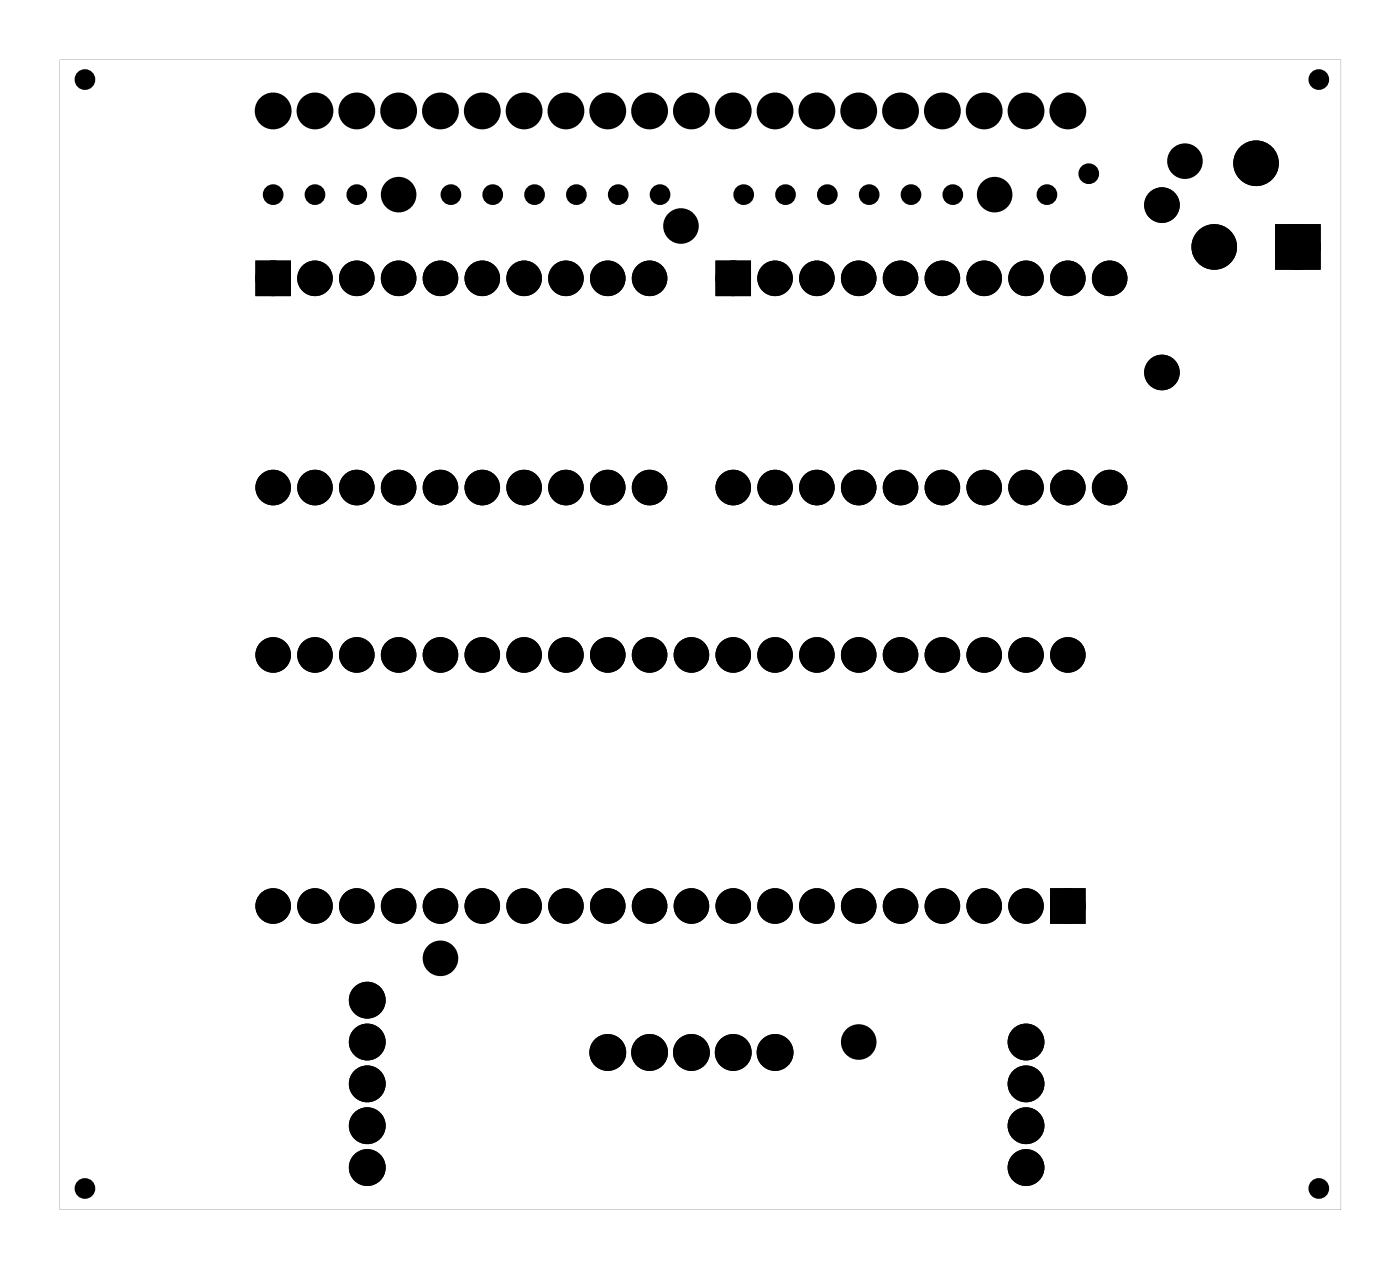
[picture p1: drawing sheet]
<svg xmlns="http://www.w3.org/2000/svg" width="85mm" height="77mm" viewBox="0 0 85 77" stroke-linecap="round" stroke-linejoin="round" font-family="sans-serif">
<g fill="#000">
<path d="M15.9 16.2h1.4v1.4h-1.4zM43.8 16.2h1.4v1.4h-1.4zM77.9 14.1h1.8v1.8h-1.8zM64.2 54.3h1.3v1.4h-1.3z"/>
<path d="M3.6 3.6h77.8v69.8h-77.8zM3.6 3.6v69.8h77.8v-69.8z"/>
</g>
<g fill="#000">
<circle cx="5.2" cy="4.8" r=".35"/>
<circle cx="16.6" cy="11.8" r=".35"/>
<circle cx="16.6" cy="16.9" r=".7"/>
<circle cx="16.6" cy="6.7" r=".74"/>
<circle cx="19.1" cy="11.8" r=".35"/>
<circle cx="19.1" cy="16.9" r=".7"/>
<circle cx="19.1" cy="6.7" r=".74"/>
<circle cx="21.7" cy="11.8" r=".35"/>
<circle cx="21.7" cy="16.9" r=".7"/>
<circle cx="21.7" cy="6.7" r=".74"/>
<circle cx="24.2" cy="11.8" r=".7"/>
<circle cx="24.2" cy="16.9" r=".7"/>
<circle cx="24.2" cy="6.7" r=".74"/>
<circle cx="26.7" cy="16.9" r=".7"/>
<circle cx="26.7" cy="6.7" r=".74"/>
<circle cx="27.4" cy="11.8" r=".35"/>
<circle cx="29.3" cy="16.9" r=".7"/>
<circle cx="29.3" cy="6.7" r=".74"/>
<circle cx="29.9" cy="11.8" r=".35"/>
<circle cx="31.8" cy="16.9" r=".7"/>
<circle cx="31.8" cy="6.7" r=".74"/>
<circle cx="32.5" cy="11.8" r=".35"/>
<circle cx="34.4" cy="16.9" r=".7"/>
<circle cx="34.4" cy="6.7" r=".74"/>
<circle cx="35" cy="11.8" r=".35"/>
<circle cx="36.9" cy="16.9" r=".7"/>
<circle cx="36.9" cy="6.7" r=".74"/>
<circle cx="37.5" cy="11.8" r=".35"/>
<circle cx="39.4" cy="16.9" r=".7"/>
<circle cx="39.4" cy="6.7" r=".74"/>
<circle cx="40.1" cy="11.8" r=".35"/>
<circle cx="41.4" cy="13.7" r=".7"/>
<circle cx="42" cy="6.7" r=".74"/>
<circle cx="44.5" cy="6.7" r=".74"/>
<circle cx="44.5" cy="16.9" r=".7"/>
<circle cx="45.2" cy="11.8" r=".35"/>
<circle cx="47.1" cy="6.7" r=".74"/>
<circle cx="47.1" cy="16.9" r=".7"/>
<circle cx="47.7" cy="11.8" r=".35"/>
<circle cx="49.6" cy="6.7" r=".74"/>
<circle cx="49.6" cy="16.9" r=".7"/>
<circle cx="50.2" cy="11.8" r=".35"/>
<circle cx="52.1" cy="6.7" r=".74"/>
<circle cx="52.1" cy="16.9" r=".7"/>
<circle cx="52.8" cy="11.8" r=".35"/>
<circle cx="54.7" cy="6.7" r=".74"/>
<circle cx="54.7" cy="16.9" r=".7"/>
<circle cx="55.3" cy="11.8" r=".35"/>
<circle cx="57.2" cy="6.7" r=".74"/>
<circle cx="57.2" cy="16.9" r=".7"/>
<circle cx="57.9" cy="11.8" r=".35"/>
<circle cx="59.8" cy="6.7" r=".74"/>
<circle cx="59.8" cy="16.9" r=".7"/>
<circle cx="60.4" cy="11.8" r=".7"/>
<circle cx="62.3" cy="6.7" r=".74"/>
<circle cx="62.3" cy="16.9" r=".7"/>
<circle cx="63.6" cy="11.8" r=".35"/>
<circle cx="64.8" cy="6.7" r=".74"/>
<circle cx="64.8" cy="16.9" r=".7"/>
<circle cx="66.1" cy="10.5" r=".35"/>
<circle cx="67.4" cy="16.9" r=".7"/>
<circle cx="70.6" cy="12.4" r=".7"/>
<circle cx="72" cy="9.8" r=".7"/>
<circle cx="73.7" cy="15" r=".89"/>
<circle cx="76.3" cy="9.9" r=".89"/>
<circle cx="78.8" cy="15" r=".89"/>
<circle cx="80.1" cy="4.8" r=".35"/>
<circle cx="16.6" cy="39.8" r=".7"/>
<circle cx="16.6" cy="29.6" r=".7"/>
<circle cx="19.1" cy="39.8" r=".7"/>
<circle cx="19.1" cy="29.6" r=".7"/>
<circle cx="21.7" cy="39.8" r=".7"/>
<circle cx="21.7" cy="29.6" r=".7"/>
<circle cx="24.2" cy="39.8" r=".7"/>
<circle cx="24.2" cy="29.6" r=".7"/>
<circle cx="26.7" cy="39.8" r=".7"/>
<circle cx="26.7" cy="29.6" r=".7"/>
<circle cx="29.3" cy="39.8" r=".7"/>
<circle cx="29.3" cy="29.6" r=".7"/>
<circle cx="31.8" cy="39.8" r=".7"/>
<circle cx="31.8" cy="29.6" r=".7"/>
<circle cx="34.4" cy="39.8" r=".7"/>
<circle cx="34.4" cy="29.6" r=".7"/>
<circle cx="36.9" cy="39.8" r=".7"/>
<circle cx="36.9" cy="29.6" r=".7"/>
<circle cx="39.4" cy="39.8" r=".7"/>
<circle cx="39.4" cy="29.6" r=".7"/>
<circle cx="42" cy="39.8" r=".7"/>
<circle cx="44.5" cy="39.8" r=".7"/>
<circle cx="44.5" cy="29.6" r=".7"/>
<circle cx="47.1" cy="39.8" r=".7"/>
<circle cx="47.1" cy="29.6" r=".7"/>
<circle cx="49.6" cy="39.8" r=".7"/>
<circle cx="49.6" cy="29.6" r=".7"/>
<circle cx="52.1" cy="39.8" r=".7"/>
<circle cx="52.1" cy="29.6" r=".7"/>
<circle cx="54.7" cy="39.8" r=".7"/>
<circle cx="54.7" cy="29.6" r=".7"/>
<circle cx="57.2" cy="39.8" r=".7"/>
<circle cx="57.2" cy="29.6" r=".7"/>
<circle cx="59.8" cy="39.8" r=".7"/>
<circle cx="59.8" cy="29.6" r=".7"/>
<circle cx="62.3" cy="39.8" r=".7"/>
<circle cx="62.3" cy="29.6" r=".7"/>
<circle cx="64.8" cy="39.8" r=".7"/>
<circle cx="64.8" cy="29.6" r=".7"/>
<circle cx="67.4" cy="29.6" r=".7"/>
<circle cx="70.6" cy="22.6" r=".7"/>
<circle cx="16.6" cy="55" r=".7"/>
<circle cx="19.1" cy="55" r=".7"/>
<circle cx="21.7" cy="55" r=".7"/>
<circle cx="24.2" cy="55" r=".7"/>
<circle cx="26.7" cy="55" r=".7"/>
<circle cx="26.7" cy="58.2" r=".7"/>
<circle cx="29.3" cy="55" r=".7"/>
<circle cx="31.8" cy="55" r=".7"/>
<circle cx="34.4" cy="55" r=".7"/>
<circle cx="36.9" cy="55" r=".7"/>
<circle cx="39.4" cy="55" r=".7"/>
<circle cx="42" cy="55" r=".7"/>
<circle cx="44.5" cy="55" r=".7"/>
<circle cx="47.1" cy="55" r=".7"/>
<circle cx="49.6" cy="55" r=".7"/>
<circle cx="52.1" cy="55" r=".7"/>
<circle cx="54.7" cy="55" r=".7"/>
<circle cx="57.2" cy="55" r=".7"/>
<circle cx="59.8" cy="55" r=".7"/>
<circle cx="62.3" cy="55" r=".7"/>
<circle cx="64.8" cy="55" r=".7"/>
<circle cx="5.2" cy="72.1" r=".35"/>
<circle cx="22.3" cy="63.2" r=".74"/>
<circle cx="22.3" cy="68.3" r=".74"/>
<circle cx="22.3" cy="60.7" r=".74"/>
<circle cx="22.3" cy="65.8" r=".74"/>
<circle cx="22.3" cy="70.9" r=".74"/>
<circle cx="36.9" cy="63.9" r=".74"/>
<circle cx="39.4" cy="63.9" r=".74"/>
<circle cx="42" cy="63.9" r=".74"/>
<circle cx="44.5" cy="63.9" r=".74"/>
<circle cx="47.1" cy="63.9" r=".74"/>
<circle cx="52.1" cy="63.2" r=".7"/>
<circle cx="62.3" cy="65.8" r=".74"/>
<circle cx="62.3" cy="70.9" r=".74"/>
<circle cx="62.3" cy="63.2" r=".74"/>
<circle cx="62.3" cy="68.3" r=".74"/>
<circle cx="80.1" cy="72.1" r=".35"/>
</g>
<g fill="none" stroke="#000" stroke-width=".55">
<circle cx="5.2" cy="4.8" r=".35"/>
<circle cx="16.6" cy="11.8" r=".35"/>
<circle cx="19.1" cy="11.8" r=".35"/>
<circle cx="21.7" cy="11.8" r=".35"/>
<circle cx="27.4" cy="11.8" r=".35"/>
<circle cx="29.9" cy="11.8" r=".35"/>
<circle cx="32.5" cy="11.8" r=".35"/>
<circle cx="35" cy="11.8" r=".35"/>
<circle cx="37.5" cy="11.8" r=".35"/>
<circle cx="40.1" cy="11.8" r=".35"/>
<circle cx="45.2" cy="11.8" r=".35"/>
<circle cx="47.7" cy="11.8" r=".35"/>
<circle cx="50.2" cy="11.8" r=".35"/>
<circle cx="52.8" cy="11.8" r=".35"/>
<circle cx="55.3" cy="11.8" r=".35"/>
<circle cx="57.9" cy="11.8" r=".35"/>
<circle cx="63.6" cy="11.8" r=".35"/>
<circle cx="66.1" cy="10.5" r=".35"/>
<circle cx="80.1" cy="4.8" r=".35"/>
<circle cx="5.2" cy="72.1" r=".35"/>
<circle cx="80.1" cy="72.1" r=".35"/>
</g>
<g fill="none" stroke="#000" stroke-width=".76" stroke-linecap="butt">
<path d="M15.9 16.2h1.4v1.4h-1.4zM43.8 16.2h1.4v1.4h-1.4zM64.2 54.3h1.3v1.4h-1.3z"/>
<circle cx="16.6" cy="16.9" r=".7"/>
<circle cx="16.6" cy="6.7" r=".74"/>
<circle cx="19.1" cy="16.9" r=".7"/>
<circle cx="19.1" cy="6.7" r=".74"/>
<circle cx="21.7" cy="16.9" r=".7"/>
<circle cx="21.7" cy="6.7" r=".74"/>
<circle cx="24.2" cy="11.8" r=".7"/>
<circle cx="24.2" cy="16.9" r=".7"/>
<circle cx="24.2" cy="6.7" r=".74"/>
<circle cx="26.7" cy="16.9" r=".7"/>
<circle cx="26.7" cy="6.7" r=".74"/>
<circle cx="29.3" cy="16.9" r=".7"/>
<circle cx="29.3" cy="6.7" r=".74"/>
<circle cx="31.8" cy="16.9" r=".7"/>
<circle cx="31.8" cy="6.7" r=".74"/>
<circle cx="34.4" cy="16.9" r=".7"/>
<circle cx="34.4" cy="6.7" r=".74"/>
<circle cx="36.9" cy="16.9" r=".7"/>
<circle cx="36.9" cy="6.7" r=".74"/>
<circle cx="39.4" cy="16.9" r=".7"/>
<circle cx="39.4" cy="6.7" r=".74"/>
<circle cx="41.4" cy="13.7" r=".7"/>
<circle cx="42" cy="6.7" r=".74"/>
<circle cx="44.5" cy="6.7" r=".74"/>
<circle cx="44.5" cy="16.9" r=".7"/>
<circle cx="47.1" cy="6.7" r=".74"/>
<circle cx="47.1" cy="16.9" r=".7"/>
<circle cx="49.6" cy="6.7" r=".74"/>
<circle cx="49.6" cy="16.9" r=".7"/>
<circle cx="52.1" cy="6.7" r=".74"/>
<circle cx="52.1" cy="16.9" r=".7"/>
<circle cx="54.7" cy="6.7" r=".74"/>
<circle cx="54.7" cy="16.9" r=".7"/>
<circle cx="57.2" cy="6.7" r=".74"/>
<circle cx="57.2" cy="16.9" r=".7"/>
<circle cx="59.8" cy="6.7" r=".74"/>
<circle cx="59.8" cy="16.9" r=".7"/>
<circle cx="60.4" cy="11.8" r=".7"/>
<circle cx="62.3" cy="6.7" r=".74"/>
<circle cx="62.3" cy="16.9" r=".7"/>
<circle cx="64.8" cy="6.7" r=".74"/>
<circle cx="64.8" cy="16.9" r=".7"/>
<circle cx="67.4" cy="16.9" r=".7"/>
<circle cx="70.6" cy="12.4" r=".7"/>
<circle cx="72" cy="9.8" r=".7"/>
<circle cx="16.6" cy="39.8" r=".7"/>
<circle cx="16.6" cy="29.6" r=".7"/>
<circle cx="19.1" cy="39.8" r=".7"/>
<circle cx="19.1" cy="29.6" r=".7"/>
<circle cx="21.7" cy="39.8" r=".7"/>
<circle cx="21.7" cy="29.6" r=".7"/>
<circle cx="24.2" cy="39.8" r=".7"/>
<circle cx="24.2" cy="29.6" r=".7"/>
<circle cx="26.7" cy="39.8" r=".7"/>
<circle cx="26.7" cy="29.6" r=".7"/>
<circle cx="29.3" cy="39.8" r=".7"/>
<circle cx="29.3" cy="29.6" r=".7"/>
<circle cx="31.8" cy="39.8" r=".7"/>
<circle cx="31.8" cy="29.6" r=".7"/>
<circle cx="34.4" cy="39.8" r=".7"/>
<circle cx="34.4" cy="29.6" r=".7"/>
<circle cx="36.9" cy="39.8" r=".7"/>
<circle cx="36.9" cy="29.6" r=".7"/>
<circle cx="39.4" cy="39.8" r=".7"/>
<circle cx="39.4" cy="29.6" r=".7"/>
<circle cx="42" cy="39.8" r=".7"/>
<circle cx="44.5" cy="39.8" r=".7"/>
<circle cx="44.5" cy="29.6" r=".7"/>
<circle cx="47.1" cy="39.8" r=".7"/>
<circle cx="47.1" cy="29.6" r=".7"/>
<circle cx="49.6" cy="39.8" r=".7"/>
<circle cx="49.6" cy="29.6" r=".7"/>
<circle cx="52.1" cy="39.8" r=".7"/>
<circle cx="52.1" cy="29.6" r=".7"/>
<circle cx="54.7" cy="39.8" r=".7"/>
<circle cx="54.7" cy="29.6" r=".7"/>
<circle cx="57.2" cy="39.8" r=".7"/>
<circle cx="57.2" cy="29.6" r=".7"/>
<circle cx="59.8" cy="39.8" r=".7"/>
<circle cx="59.8" cy="29.6" r=".7"/>
<circle cx="62.3" cy="39.8" r=".7"/>
<circle cx="62.3" cy="29.6" r=".7"/>
<circle cx="64.8" cy="39.8" r=".7"/>
<circle cx="64.8" cy="29.6" r=".7"/>
<circle cx="67.4" cy="29.6" r=".7"/>
<circle cx="70.6" cy="22.6" r=".7"/>
<circle cx="16.6" cy="55" r=".7"/>
<circle cx="19.1" cy="55" r=".7"/>
<circle cx="21.7" cy="55" r=".7"/>
<circle cx="24.2" cy="55" r=".7"/>
<circle cx="26.7" cy="55" r=".7"/>
<circle cx="26.7" cy="58.2" r=".7"/>
<circle cx="29.3" cy="55" r=".7"/>
<circle cx="31.8" cy="55" r=".7"/>
<circle cx="34.4" cy="55" r=".7"/>
<circle cx="36.9" cy="55" r=".7"/>
<circle cx="39.4" cy="55" r=".7"/>
<circle cx="42" cy="55" r=".7"/>
<circle cx="44.5" cy="55" r=".7"/>
<circle cx="47.1" cy="55" r=".7"/>
<circle cx="49.6" cy="55" r=".7"/>
<circle cx="52.1" cy="55" r=".7"/>
<circle cx="54.7" cy="55" r=".7"/>
<circle cx="57.2" cy="55" r=".7"/>
<circle cx="59.8" cy="55" r=".7"/>
<circle cx="62.3" cy="55" r=".7"/>
<circle cx="64.8" cy="55" r=".7"/>
<circle cx="22.3" cy="70.9" r=".74"/>
<circle cx="22.3" cy="68.3" r=".74"/>
<circle cx="22.3" cy="65.8" r=".74"/>
<circle cx="22.3" cy="60.7" r=".74"/>
<circle cx="22.3" cy="63.2" r=".74"/>
<circle cx="36.9" cy="63.9" r=".74"/>
<circle cx="39.4" cy="63.9" r=".74"/>
<circle cx="42" cy="63.9" r=".74"/>
<circle cx="44.5" cy="63.9" r=".74"/>
<circle cx="47.1" cy="63.9" r=".74"/>
<circle cx="52.1" cy="63.2" r=".7"/>
<circle cx="62.3" cy="68.3" r=".74"/>
<circle cx="62.3" cy="70.9" r=".74"/>
<circle cx="62.3" cy="63.2" r=".74"/>
<circle cx="62.3" cy="65.8" r=".74"/>
</g>
<g fill="none" stroke="#000" stroke-width=".99" stroke-linecap="butt">
<path d="M77.9 14.1h1.8v1.8h-1.8z"/>
<circle cx="73.7" cy="15" r=".89"/>
<circle cx="76.3" cy="9.9" r=".89"/>
<circle cx="78.8" cy="15" r=".89"/>
</g>
</svg>
